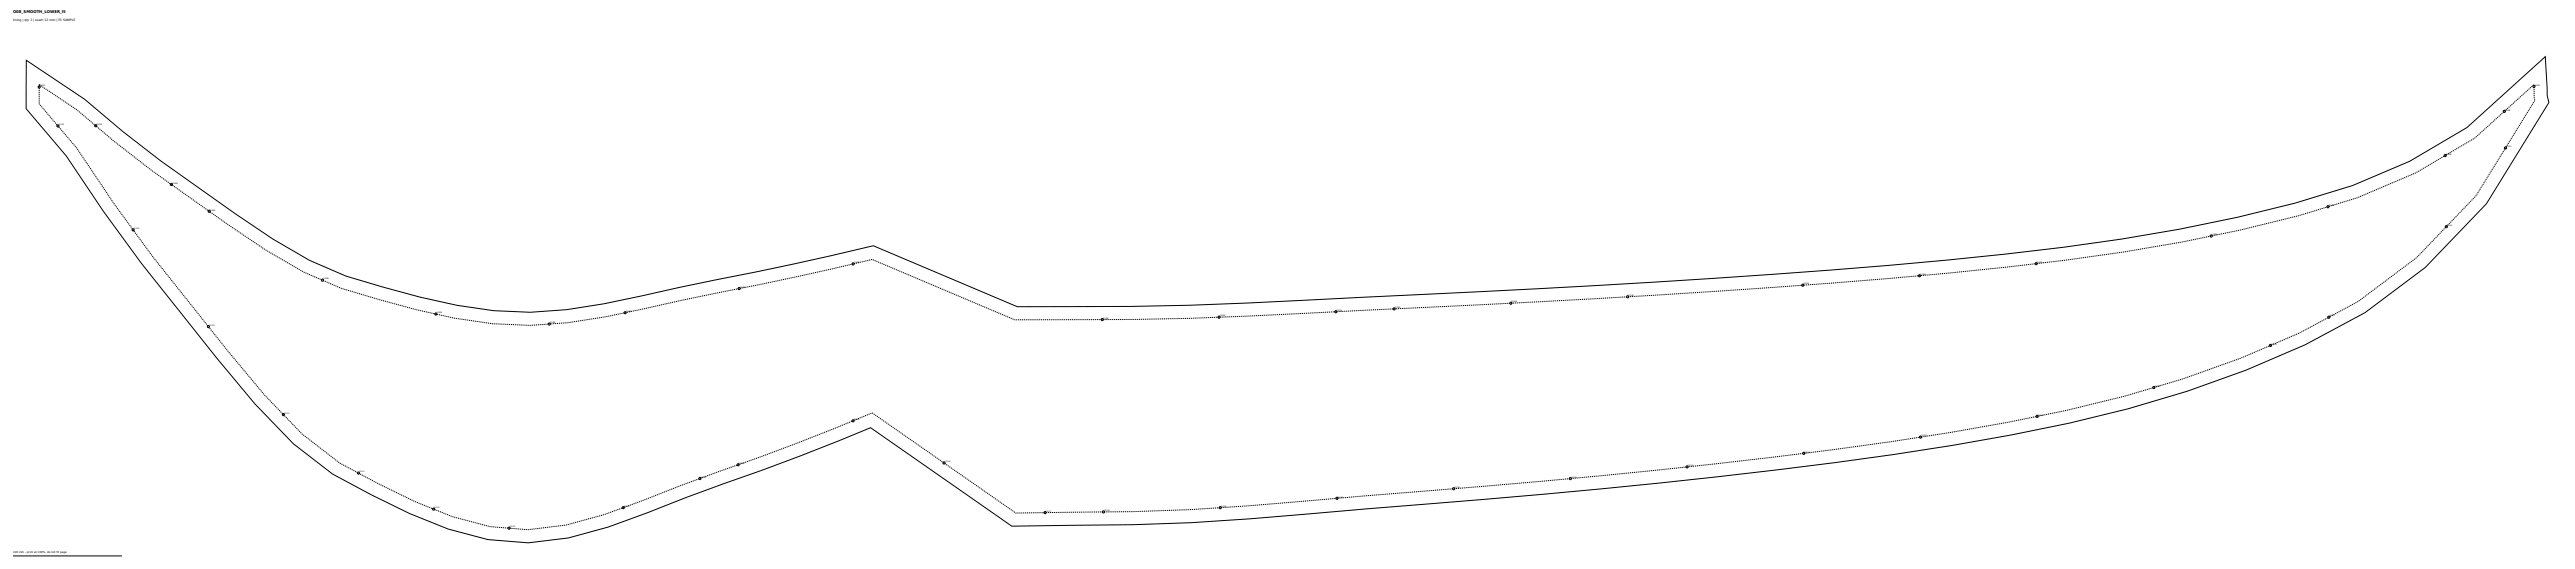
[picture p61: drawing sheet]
<svg xmlns="http://www.w3.org/2000/svg" width="2366mm" height="522mm" viewBox="0 0 2366 522" stroke-linecap="round" stroke-linejoin="round" font-family="sans-serif">
<defs><g id="words">
<text font-size="3.5" x="12" y="12">O08_SMOOTH_LOWER_I5</text>
<text font-size="2.8" x="12" y="19">lining | qty 1 | seam 12 mm | P1 SAMPLE</text>
<text font-size="2.5" x="12" y="507">100 mm - print at 100%, do not fit page</text>
<g font-size="1.8">
<text x="37" y="79">J1122</text>
<text x="2329" y="79">J1055</text>
<text x="2302" y="101">J1108</text>
<text x="54" y="115">J1110</text>
<text x="89" y="115">J1108</text>
<text x="2303" y="135">J1121</text>
<text x="2248" y="142">J1108</text>
<text x="158" y="169">J1108</text>
<text x="2140" y="189">J1108</text>
<text x="193" y="193">J1108</text>
<text x="2249" y="207">J1121</text>
<text x="123" y="210">J1110</text>
<text x="2033" y="216">J1108</text>
<text x="785" y="242">J1108</text>
<text x="1872" y="241">J1108</text>
<text x="297" y="256">J1108</text>
<text x="1764" y="252">J1108</text>
<text x="1657" y="261">J1108</text>
<text x="680" y="264">J1108</text>
<text x="1496" y="272">J1108</text>
<text x="1389" y="278">J1108</text>
<text x="401" y="287">J1108</text>
<text x="575" y="286">J1108</text>
<text x="1228" y="285">J1108</text>
<text x="1282" y="283">J1108</text>
<text x="1014" y="293">J1108</text>
<text x="1121" y="290">J1108</text>
<text x="2141" y="290">J1121</text>
<text x="192" y="299">J1110</text>
<text x="505" y="297">J1108</text>
<text x="2087" y="316">J1120</text>
<text x="1980" y="355">J1120</text>
<text x="261" y="380">J1111</text>
<text x="1873" y="381">J1119</text>
<text x="785" y="385">J1115</text>
<text x="1765" y="400">J1119</text>
<text x="1658" y="415">J1119</text>
<text x="679" y="426">J1114</text>
<text x="868" y="424">J1116</text>
<text x="1551" y="428">J1118</text>
<text x="330" y="433">J1111</text>
<text x="644" y="438">J1113</text>
<text x="1444" y="439">J1118</text>
<text x="1336" y="448">J1118</text>
<text x="1229" y="457">J1118</text>
<text x="399" y="466">J1111</text>
<text x="573" y="465">J1113</text>
<text x="1122" y="465">J1118</text>
<text x="961" y="470">J1117</text>
<text x="1015" y="469">J1118</text>
<text x="468" y="484">J1112</text>
</g>
</g></defs>
<g fill="none" stroke="#000" stroke-width=".92">
<path d="M24 55l54 36 35 30 34 26 69 49 35 23 33 20 34 14a736 736 0 0 0 136 32l33 2 34-3 34-5 104-22a2974 2974 0 0 0 143-31l133 55h105l53-1 268-12 214-13 107-7 107-9a2219 2219 0 0 0 267-40l53-13 53-16 52-22 53-31 72-65 2 36 1 6-57 93-56 58-56 42-55 29a1032 1032 0 0 1-217 72 2765 2765 0 0 1-269 43l-161 18-268 23a2063 2063 0 0 1-216 10l-57 1-130-90a2124 2124 0 0 1-135 51l-106 40-37 10-37 4-37-3-36-9-36-15-35-17-35-19-36-28-36-36-35-42-69-87-35-48-34-51-37-43zM12 510h100"/>
<circle cx="36" cy="80" r="1"/>
<circle cx="2328" cy="79" r="1"/>
<circle cx="53" cy="116" r="1"/>
<circle cx="88" cy="115" r="1"/>
<circle cx="2301" cy="102" r="1"/>
<circle cx="2302" cy="136" r="1"/>
<circle cx="2247" cy="143" r="1"/>
<circle cx="157" cy="169" r="1"/>
<circle cx="192" cy="194" r="1"/>
<circle cx="2139" cy="190" r="1"/>
<circle cx="122" cy="211" r="1"/>
<circle cx="2032" cy="217" r="1"/>
<circle cx="2248" cy="208" r="1"/>
<circle cx="296" cy="257" r="1"/>
<circle cx="784" cy="242" r="1"/>
<circle cx="1764" cy="253" r="1"/>
<circle cx="1871" cy="242" r="1"/>
<circle cx="679" cy="265" r="1"/>
<circle cx="1388" cy="278" r="1"/>
<circle cx="1496" cy="272" r="1"/>
<circle cx="1657" cy="262" r="1"/>
<circle cx="192" cy="300" r="1"/>
<circle cx="400" cy="288" r="1"/>
<circle cx="505" cy="297" r="1"/>
<circle cx="574" cy="287" r="1"/>
<circle cx="1013" cy="293" r="1"/>
<circle cx="1120" cy="291" r="1"/>
<circle cx="1227" cy="286" r="1"/>
<circle cx="1281" cy="283" r="1"/>
<circle cx="2140" cy="291" r="1"/>
<circle cx="2086" cy="317" r="1"/>
<circle cx="1979" cy="356" r="1"/>
<circle cx="260" cy="380" r="1"/>
<circle cx="784" cy="386" r="1"/>
<circle cx="1872" cy="382" r="1"/>
<circle cx="1657" cy="416" r="1"/>
<circle cx="1765" cy="401" r="1"/>
<circle cx="329" cy="434" r="1"/>
<circle cx="643" cy="439" r="1"/>
<circle cx="678" cy="427" r="1"/>
<circle cx="867" cy="425" r="1"/>
<circle cx="1443" cy="439" r="1"/>
<circle cx="1550" cy="428" r="1"/>
<circle cx="1228" cy="457" r="1"/>
<circle cx="1336" cy="449" r="1"/>
<circle cx="398" cy="467" r="1"/>
<circle cx="573" cy="466" r="1"/>
<circle cx="960" cy="470" r="1"/>
<circle cx="1014" cy="470" r="1"/>
<circle cx="1121" cy="466" r="1"/>
<circle cx="468" cy="485" r="1"/>
</g>
<path d="M36 78l35 23 34 29 35 27 70 49 34 24 35 20 35 15 69 19a361 361 0 0 0 174 7l105-23a2944 2944 0 0 0 139-30l131 55h108l53-1 269-12 214-13 107-7 108-9a2230 2230 0 0 0 268-40l53-13 54-16 54-23 54-32 54-49 1 11v3l-54 88-54 56-54 41-54 29a1020 1020 0 0 1-214 71 2753 2753 0 0 1-268 42l-161 18-268 23a2053 2053 0 0 1-215 10l-54 1-132-92a2159 2159 0 0 1-140 54l-106 39-35 10-35 4-35-3-34-9-35-14-34-17-35-18-34-27-35-35-34-42-69-86-35-48-35-51-34-41z" fill="none" stroke="#000" stroke-width=".92" stroke-dasharray="1.1 .7" stroke-linecap="butt"/>
<use href="#words"/>
</svg>
